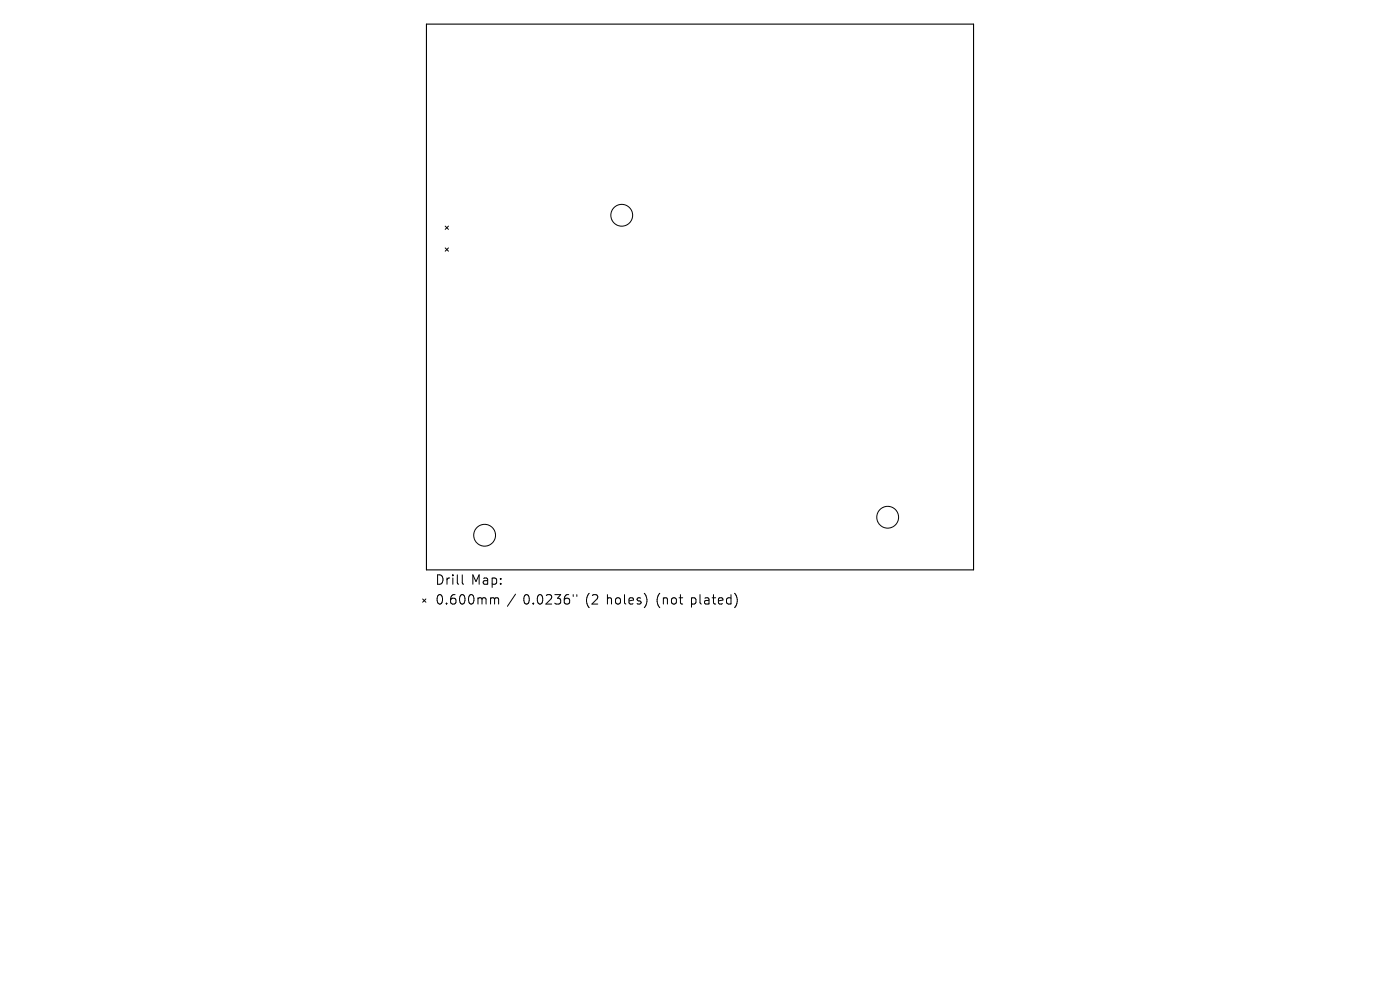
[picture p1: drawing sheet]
<svg xmlns="http://www.w3.org/2000/svg" width="297mm" height="210mm" viewBox="0 0 297 210" stroke-linecap="round" stroke-linejoin="round" font-family="sans-serif">
<defs><g id="words">
<g font-size="2.8">
<text x="92.4" y="124.5">Drill</text>
<text x="99.9" y="124.5">Map:</text>
<text x="92.4" y="128.7">0.600mm</text>
<text x="111" y="128.7">0.0236&quot;</text>
<text x="124.3" y="128.7">(2</text>
<text x="128.8" y="128.7">holes)</text>
<text x="139.4" y="128.7">(not</text>
<text x="146.8" y="128.7">plated)</text>
</g>
</g></defs>
<g fill="none" stroke="#000" stroke-width=".21">
<path d="M94.4 48l.7 .7M94.4 52.6l.7 .7M95.1 48l-.7 .7M95.1 52.6l-.7 .7M89.7 127.1l.7 .7M90.4 127.1l-.7 .7M98.1 121.9v1.8l.3 .2M104.6 126.8l.3 .3M104.9 127.1v1M104.9 127.1l.3-.3 .5 .1 .1 1.2M109.4 126l-1.8 2.6M121.6 126.1v.4"/>
<path d="M122.4 126.1v.4M137.2 126.7v1.3M155.9 125.9a2.35 2.35 0 0 1 0 2.9"/>
<circle cx="131.9" cy="45.7" r="2.31"/>
<circle cx="102.8" cy="113.5" r="2.31"/>
<circle cx="188.3" cy="109.7" r="2.31"/>
</g>
<path d="M90.5 5.1h116v115.8h-116z" fill="none" stroke="#000" stroke-width=".23"/>
<use href="#words"/>
</svg>
